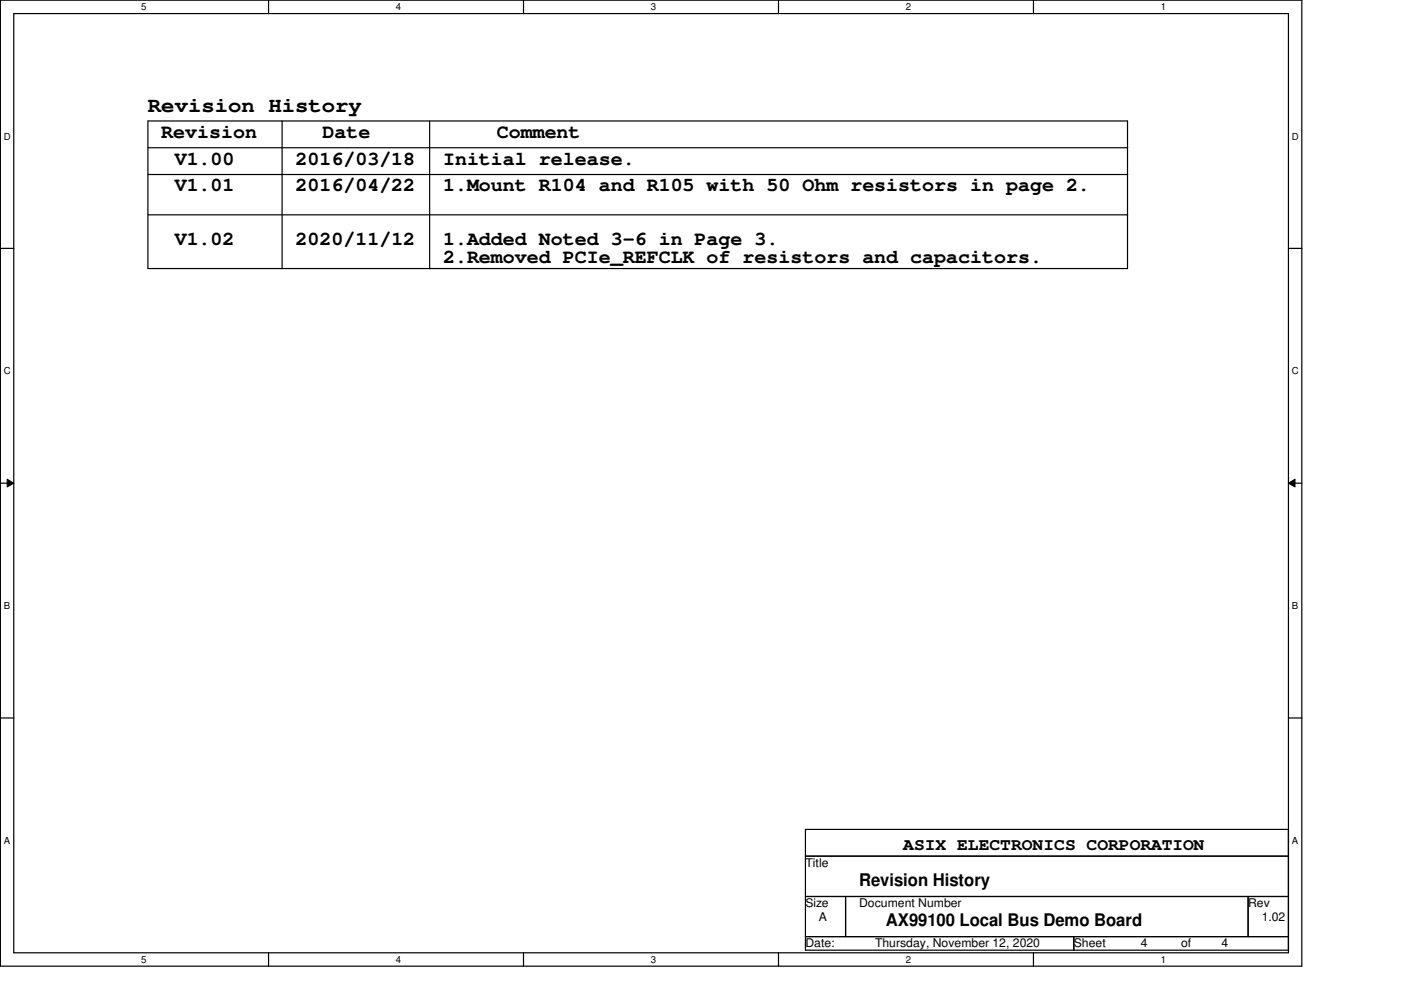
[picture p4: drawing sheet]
<svg xmlns="http://www.w3.org/2000/svg" width="297mm" height="210mm" viewBox="0 0 297 210" stroke-linecap="round" stroke-linejoin="round" font-family="sans-serif">
<defs><g id="words">
<text font-size="4.6" x="31.4" y="23.7">Revision History</text>
<g font-size="4.3">
<text x="34.2" y="29.2">Revision</text>
<text x="68.4" y="29.2">Date</text>
<text x="105.3" y="29.2">Comment</text>
<text x="37" y="34.9">V1.00</text>
<text x="62.6" y="34.9">2016/03/18</text>
<text x="93.9" y="34.9">Initial release.</text>
<text x="37" y="40.6">V1.01</text>
<text x="62.6" y="40.6">2016/04/22</text>
<text x="93.9" y="40.6">1.Mount R104 and R105 with 50 Ohm resistors in page 2.</text>
<text x="37" y="51.9">V1.02</text>
<text x="62.7" y="51.9">2020/11/12</text>
<text x="93.9" y="51.9">1.Added Noted 3-6 in Page 3.</text>
<text x="93.9" y="55.7">2.Removed PCIe_REFCLK of resistors and capacitors.</text>
</g>
<g font-size="3.7">
<text x="191.5" y="180.3">ASIX ELECTRONICS CORPORATION</text>
<text x="182.2" y="187.8">Revision History</text>
<text x="187.8" y="196.3">AX99100 Local Bus Demo Board</text>
</g>
<g font-size="2.5">
<text x="170.8" y="183.8">Title</text>
<text x="170.8" y="192.4">Size</text>
<text x="173.6" y="195.2">A</text>
<text x="182.2" y="192.4">Document Number</text>
<text x="264.6" y="192.4">Rev</text>
<text x="267.5" y="195.2">1.02</text>
<text x="170.8" y="200.9">Date:</text>
<text x="185.5" y="200.9">Thursday, November 12, 2020</text>
<text x="227.7" y="200.9">Sheet</text>
<text x="241.9" y="200.9">4</text>
<text x="250.4" y="200.9">of</text>
<text x="258.9" y="200.9">4</text>
</g>
<g font-size="2">
<text x="29.9" y="2.2">5</text>
<text x="83.9" y="2.2">4</text>
<text x="138" y="2.2">3</text>
<text x="192.1" y="2.2">2</text>
<text x="246.1" y="2.2">1</text>
<text x=".8" y="29.6">D</text>
<text x="273.9" y="29.6">D</text>
<text x=".8" y="79.4">C</text>
<text x="273.9" y="79.4">C</text>
<text x=".8" y="129.2">B</text>
<text x="273.9" y="129.2">B</text>
<text x=".8" y="178.9">A</text>
<text x="273.9" y="178.9">A</text>
<text x="29.9" y="204.1">5</text>
<text x="83.9" y="204.1">4</text>
<text x="138" y="204.1">3</text>
<text x="192.1" y="204.1">2</text>
<text x="246.1" y="204.1">1</text>
</g>
</g></defs>
<path d="M.1 0h275.9v204.9h-275.9zM2.9 2.9h270.3v199.1h-270.3z" fill="none" stroke="#000" stroke-width=".25"/>
<g fill="#fff">
<path d="M29.9 .3h1.1v2.3h-1.1z"/>
<path d="M29.9 202.3h1.1v2.3h-1.1z"/>
</g>
<path d="M56.9 0v2.9M56.9 202v2.9" fill="none" stroke="#000" stroke-width=".25"/>
<g fill="#fff">
<path d="M83.9 .3h1.1v2.3h-1.1z"/>
<path d="M83.9 202.3h1.1v2.3h-1.1z"/>
</g>
<path d="M111 0v2.9M111 202v2.9" fill="none" stroke="#000" stroke-width=".25"/>
<g fill="#fff">
<path d="M138 .3h1.1v2.3h-1.1z"/>
<path d="M138 202.3h1.1v2.3h-1.1z"/>
</g>
<path d="M165.1 0v2.9M165.1 202v2.9" fill="none" stroke="#000" stroke-width=".25"/>
<g fill="#fff">
<path d="M192.1 .3h1.1v2.3h-1.1z"/>
<path d="M192.1 202.3h1.1v2.3h-1.1z"/>
</g>
<path d="M219.1 0v2.9M219.1 202v2.9" fill="none" stroke="#000" stroke-width=".25"/>
<g fill="#fff">
<path d="M246.1 .3h1.1v2.3h-1.1z"/>
<path d="M246.1 202.3h1.1v2.3h-1.1z"/>
<path d="M.8 27.8h1.4v2.2h-1.4z"/>
<path d="M273.9 27.8h1.4v2.2h-1.4z"/>
<path d="M.8 77.6h1.4v2.2h-1.4z"/>
<path d="M273.9 77.6h1.4v2.2h-1.4z"/>
</g>
<path d="M.1 52.7h2.8M273.2 52.7h2.8" fill="none" stroke="#000" stroke-width=".25"/>
<g fill="#fff">
<path d="M.8 127.3h1.3v2.3h-1.3z"/>
<path d="M273.9 127.3h1.3v2.3h-1.3z"/>
</g>
<path d="M.1 102.4h2.8M273.2 102.4h2.8" fill="none" stroke="#000" stroke-width=".25"/>
<path d="M1.5 101.6l1.4 .8-1.4 .9zM273.2 102.4l1.4-.8v1.7z" fill="#000"/>
<path d="M1.5 101.6l1.4 .8-1.4 .9zM273.2 102.4l1.4-.8v1.7z" fill="none" stroke="#000" stroke-width=".21"/>
<g fill="#fff">
<path d="M.8 177.1h1.3v2.3h-1.3z"/>
<path d="M273.9 177.1h1.3v2.3h-1.3z"/>
</g>
<g fill="none" stroke="#000" stroke-width=".25">
<path d="M31.4 31.3h207.7M31.4 37h207.7M31.4 25.7h207.7v31.2h-207.7zM59.8 25.7v31.3M91.1 25.7v31.3M31.4 45.6h207.7M.1 152.2h2.8M273.2 152.2h2.8M170.8 175.9h102.4v25.6h-102.4zM170.8 181.5h102.4M170.8 190.1h102.4M170.8 198.6h102.4"/>
<path d="M179.3 190.1v8.5M227.7 198.6v2.9M264.6 190.1v8.5"/>
</g>
<use href="#words"/>
</svg>
